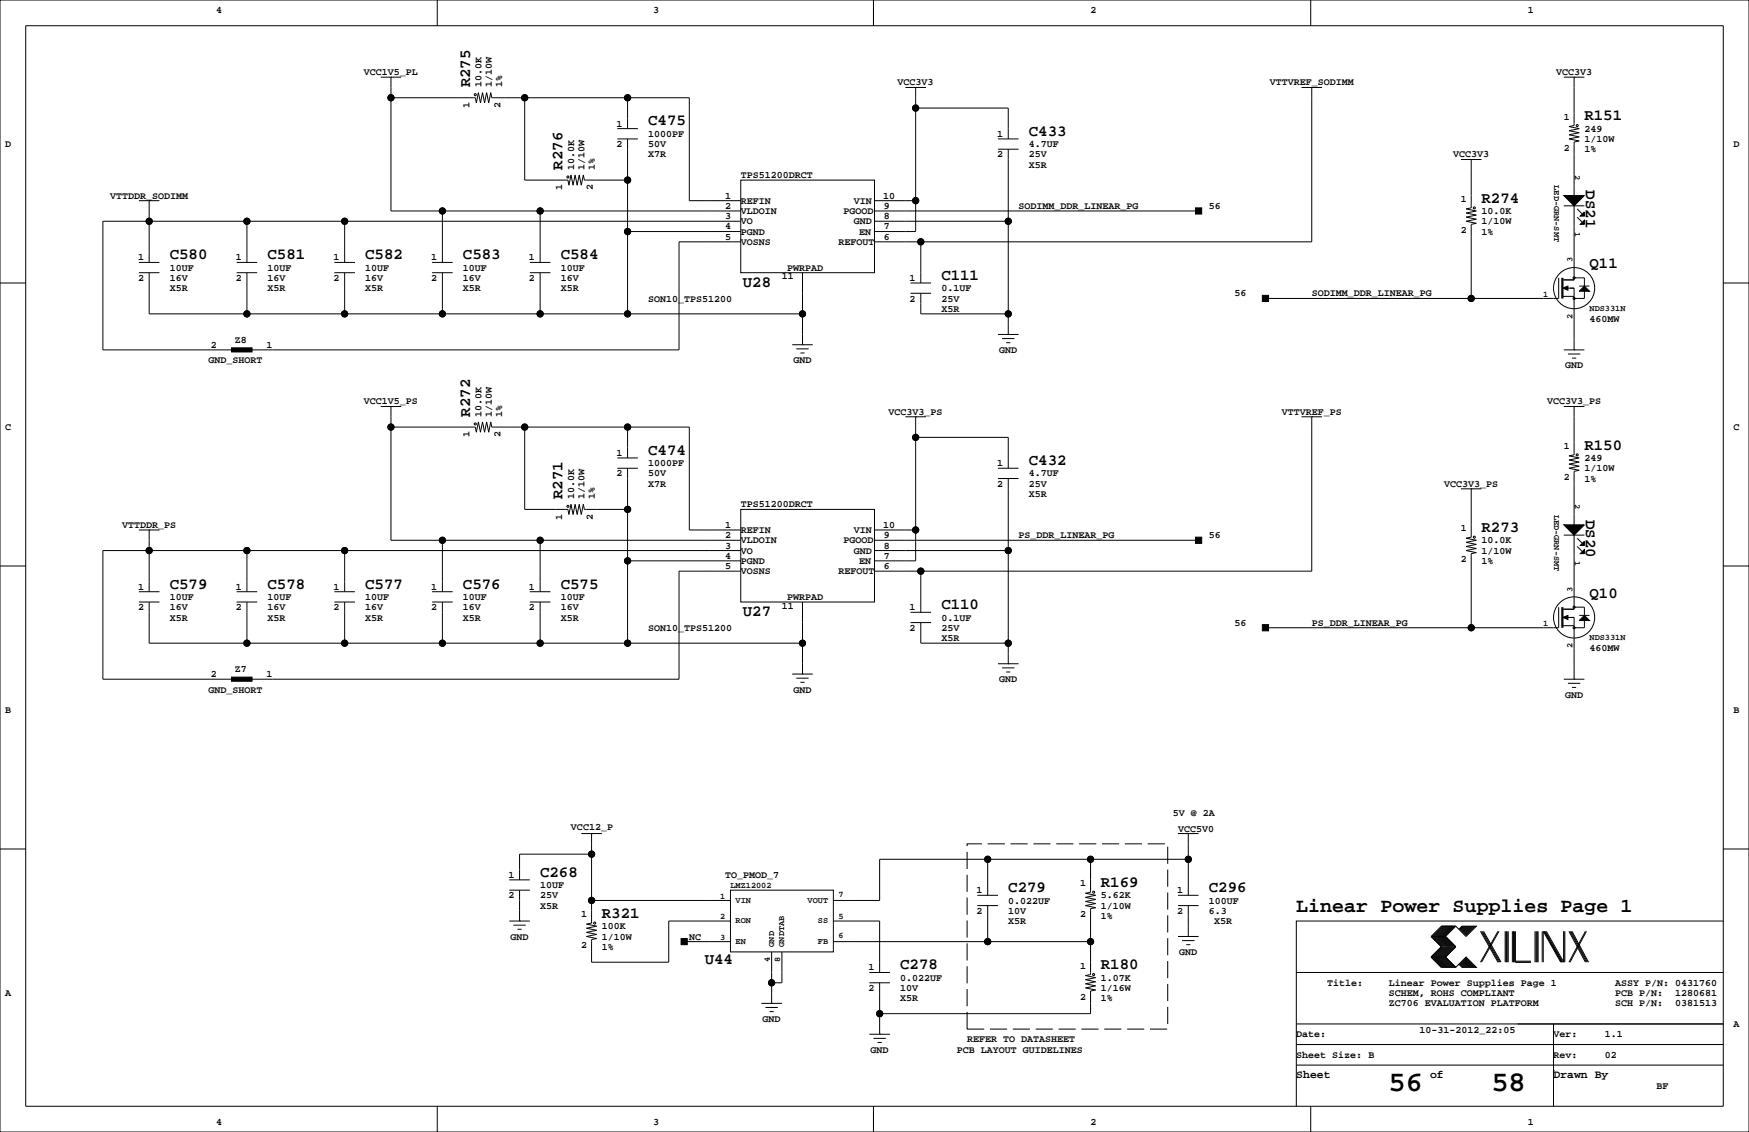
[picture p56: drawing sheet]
<svg xmlns="http://www.w3.org/2000/svg" width="432mm" height="279mm" viewBox="0 0 432 279" stroke-linecap="round" stroke-linejoin="round" font-family="sans-serif">
<defs><g id="words">
<g font-size="7.1">
<text x="342.8" y="269.3">56</text>
<text x="368.2" y="269.3">58</text>
</g>
<text font-size="4.9" x="320" y="225.1">Linear Power Supplies Page 1</text>
<g font-size="3.9">
<text x="116" y="21.6" transform="rotate(-90 116 21.6)">R275</text>
<text x="391.2" y="29.7">R151</text>
<text x="160" y="31">C475</text>
<text x="254" y="33.5">C433</text>
<text x="138.9" y="41.9" transform="rotate(-90 138.9 41.9)">R276</text>
<text x="391.5" y="47" transform="rotate(90 391.5 47)">DS21</text>
<text x="365.8" y="50">R274</text>
<text x="41.9" y="64">C580</text>
<text x="66" y="64">C581</text>
<text x="90.2" y="64">C582</text>
<text x="114.3" y="64">C583</text>
<text x="138.4" y="64">C584</text>
<text x="183.4" y="70.8">U28</text>
<text x="232.4" y="69.1">C111</text>
<text x="392.4" y="66.3">Q11</text>
<text x="116" y="102.9" transform="rotate(-90 116 102.9)">R272</text>
<text x="160" y="112.2">C474</text>
<text x="391.2" y="111">R150</text>
<text x="254" y="114.8">C432</text>
<text x="138.9" y="123.2" transform="rotate(-90 138.9 123.2)">R271</text>
<text x="365.8" y="131.3">R273</text>
<text x="391.5" y="128.3" transform="rotate(90 391.5 128.3)">DS20</text>
<text x="41.9" y="145.3">C579</text>
<text x="66" y="145.3">C578</text>
<text x="90.2" y="145.3">C577</text>
<text x="114.3" y="145.3">C576</text>
<text x="138.4" y="145.3">C575</text>
<text x="392.4" y="147.5">Q10</text>
<text x="183.4" y="152.1">U27</text>
<text x="232.4" y="150.3">C110</text>
<text x="133.3" y="216.4">C268</text>
<text x="248.9" y="220.2">C279</text>
<text x="271.8" y="218.9">R169</text>
<text x="298.5" y="220.2">C296</text>
<text x="148.6" y="226.5">R321</text>
<text x="174" y="238">U44</text>
<text x="222.2" y="239.2">C278</text>
<text x="271.8" y="239.2">R180</text>
</g>
<g font-size="2.8">
<text x="320" y="266.1">Sheet</text>
<text x="353.1" y="266.1">of</text>
<text x="383.5" y="266.1">Drawn By</text>
</g>
<g font-size="2.5">
<text x="53.3" y="3.3">4</text>
<text x="161.3" y="3.3">3</text>
<text x="269.2" y="3.3">2</text>
<text x="377.2" y="3.3">1</text>
<text x="89.9" y="18.5">VCC1V5_PL</text>
<text x="118.9" y="21.6" transform="rotate(-90 118.9 21.6)">10.0K</text>
<text x="121.4" y="21.6" transform="rotate(-90 121.4 21.6)">1/10W</text>
<text x="124" y="21.6" transform="rotate(-90 124 21.6)">1%</text>
<text x="221.6" y="21.1">VCC3V3</text>
<text x="313.5" y="21.1">VTTVREF_SODIMM</text>
<text x="384.2" y="18.5">VCC3V3</text>
<text x="115.9" y="26.7" transform="rotate(-90 115.9 26.7)">1</text>
<text x="123.5" y="26.7" transform="rotate(-90 123.5 26.7)">2</text>
<text x="386.1" y="29.6">1</text>
<text x="152.2" y="31.2">1</text>
<text x="160" y="33.8">1000PF</text>
<text x="246.2" y="33.8">1</text>
<text x="391.2" y="32.5">249</text>
<text x="391.2" y="35.1">1/10W</text>
<text x="1.3" y="36.3">D</text>
<text x="141.7" y="41.9" transform="rotate(-90 141.7 41.9)">10.0K</text>
<text x="144.3" y="41.9" transform="rotate(-90 144.3 41.9)">1/10W</text>
<text x="146.8" y="41.9" transform="rotate(-90 146.8 41.9)">1%</text>
<text x="152.2" y="36.3">2</text>
<text x="160" y="36.3">50V</text>
<text x="160" y="38.9">X7R</text>
<text x="246.2" y="38.9">2</text>
<text x="254" y="36.3">4.7UF</text>
<text x="254" y="38.9">25V</text>
<text x="254" y="41.4">X5R</text>
<text x="358.8" y="38.9">VCC3V3</text>
<text x="386.1" y="37.2">2</text>
<text x="391.2" y="37.6">1%</text>
<text x="428" y="36.3">D</text>
<text x="138.8" y="47" transform="rotate(-90 138.8 47)">1</text>
<text x="146.4" y="47" transform="rotate(-90 146.4 47)">2</text>
<text x="182.9" y="43.9">TPS51200DRCT</text>
<text x="27.2" y="49">VTTDDR_SODIMM</text>
<text x="179.1" y="51.6">2</text>
<text x="179.1" y="49">1</text>
<text x="182.9" y="52.8">VLDOIN</text>
<text x="182.9" y="50.3">REFIN</text>
<text x="208.3" y="52.8">PGOOD</text>
<text x="210.8" y="50.3">VIN</text>
<text x="218" y="49">10</text>
<text x="218.2" y="51.6">9</text>
<text x="251.5" y="51.6">SODIMM_DDR_LINEAR_PG</text>
<text x="298.5" y="51.6">56</text>
<text x="360.7" y="49.9">1</text>
<text x="365.8" y="52.8">10.0K</text>
<text x="179.1" y="59.2">5</text>
<text x="179.1" y="56.6">4</text>
<text x="179.1" y="54.1">3</text>
<text x="182.9" y="57.9">PGND</text>
<text x="182.9" y="55.4">VO</text>
<text x="210.8" y="55.4">GND</text>
<text x="212.1" y="57.9">EN</text>
<text x="218.2" y="54.1">8</text>
<text x="218.2" y="56.6">7</text>
<text x="218.2" y="59.2">6</text>
<text x="360.7" y="57.5">2</text>
<text x="365.8" y="57.9">1%</text>
<text x="365.8" y="55.4">1/10W</text>
<text x="34.1" y="64.3">1</text>
<text x="58.2" y="64.3">1</text>
<text x="82.3" y="64.3">1</text>
<text x="106.5" y="64.3">1</text>
<text x="130.6" y="64.3">1</text>
<text x="182.9" y="60.5">VOSNS</text>
<text x="207" y="60.5">REFOUT</text>
<text x="34.1" y="69.3">2</text>
<text x="41.9" y="66.8">10UF</text>
<text x="41.9" y="69.3">16V</text>
<text x="41.9" y="71.9">X5R</text>
<text x="58.2" y="69.3">2</text>
<text x="66" y="66.8">10UF</text>
<text x="66" y="69.3">16V</text>
<text x="66" y="71.9">X5R</text>
<text x="82.3" y="69.3">2</text>
<text x="90.2" y="66.8">10UF</text>
<text x="90.2" y="69.3">16V</text>
<text x="90.2" y="71.9">X5R</text>
<text x="106.5" y="69.3">2</text>
<text x="114.3" y="66.8">10UF</text>
<text x="114.3" y="69.3">16V</text>
<text x="114.3" y="71.9">X5R</text>
<text x="130.6" y="69.3">2</text>
<text x="138.4" y="66.8">10UF</text>
<text x="138.4" y="69.3">16V</text>
<text x="138.4" y="71.9">X5R</text>
<text x="193" y="68.9">11</text>
<text x="194.3" y="66.8">PWRPAD</text>
<text x="224.6" y="69.3">1</text>
<text x="232.4" y="71.9">0.1UF</text>
<text x="160" y="74.4">SON10_TPS51200</text>
<text x="224.6" y="74.4">2</text>
<text x="232.4" y="74.4">25V</text>
<text x="232.4" y="77">X5R</text>
<text x="304.8" y="73.2">56</text>
<text x="323.9" y="73.2">SODIMM_DDR_LINEAR_PG</text>
<text x="392.4" y="79.5">460MW</text>
<text x="51.4" y="89.7">GND_SHORT</text>
<text x="52.1" y="85.9">2</text>
<text x="58" y="84.6">Z8</text>
<text x="65.8" y="85.9">1</text>
<text x="195.9" y="89.7">GND</text>
<text x="246.7" y="87.1">GND</text>
<text x="386.4" y="90.9">GND</text>
<text x="89.9" y="99.8">VCC1V5_PS</text>
<text x="382" y="99.8">VCC3V3_PS</text>
<text x="1.3" y="106.2">C</text>
<text x="115.9" y="107.9" transform="rotate(-90 115.9 107.9)">1</text>
<text x="118.9" y="102.9" transform="rotate(-90 118.9 102.9)">10.0K</text>
<text x="121.4" y="102.9" transform="rotate(-90 121.4 102.9)">1/10W</text>
<text x="123.5" y="107.9" transform="rotate(-90 123.5 107.9)">2</text>
<text x="124" y="102.9" transform="rotate(-90 124 102.9)">1%</text>
<text x="219.4" y="102.4">VCC3V3_PS</text>
<text x="316.4" y="102.4">VTTVREF_PS</text>
<text x="428" y="106.2">C</text>
<text x="152.2" y="112.5">1</text>
<text x="386.1" y="110.8">1</text>
<text x="391.2" y="113.8">249</text>
<text x="152.2" y="117.6">2</text>
<text x="160" y="117.6">50V</text>
<text x="160" y="115.1">1000PF</text>
<text x="246.2" y="115.1">1</text>
<text x="254" y="117.6">4.7UF</text>
<text x="386.1" y="118.5">2</text>
<text x="391.2" y="118.9">1%</text>
<text x="391.2" y="116.3">1/10W</text>
<text x="141.7" y="123.2" transform="rotate(-90 141.7 123.2)">10.0K</text>
<text x="144.3" y="123.2" transform="rotate(-90 144.3 123.2)">1/10W</text>
<text x="146.8" y="123.2" transform="rotate(-90 146.8 123.2)">1%</text>
<text x="160" y="120.1">X7R</text>
<text x="182.9" y="125.2">TPS51200DRCT</text>
<text x="246.2" y="120.1">2</text>
<text x="254" y="122.7">X5R</text>
<text x="254" y="120.1">25V</text>
<text x="356.6" y="120.1">VCC3V3_PS</text>
<text x="30.2" y="130.3">VTTDDR_PS</text>
<text x="138.8" y="128.3" transform="rotate(-90 138.8 128.3)">1</text>
<text x="146.4" y="128.3" transform="rotate(-90 146.4 128.3)">2</text>
<text x="179.1" y="130.3">1</text>
<text x="182.9" y="131.6">REFIN</text>
<text x="210.8" y="131.6">VIN</text>
<text x="218" y="130.3">10</text>
<text x="360.7" y="131.2">1</text>
<text x="179.1" y="132.8">2</text>
<text x="179.1" y="135.4">3</text>
<text x="179.1" y="137.9">4</text>
<text x="182.9" y="136.7">VO</text>
<text x="182.9" y="134.1">VLDOIN</text>
<text x="208.3" y="134.1">PGOOD</text>
<text x="210.8" y="136.7">GND</text>
<text x="218.2" y="137.9">7</text>
<text x="218.2" y="132.8">9</text>
<text x="218.2" y="135.4">8</text>
<text x="251.5" y="132.8">PS_DDR_LINEAR_PG</text>
<text x="298.5" y="132.8">56</text>
<text x="365.8" y="134.1">10.0K</text>
<text x="365.8" y="136.7">1/10W</text>
<text x="179.1" y="140.5">5</text>
<text x="182.9" y="141.7">VOSNS</text>
<text x="182.9" y="139.2">PGND</text>
<text x="207" y="141.7">REFOUT</text>
<text x="212.1" y="139.2">EN</text>
<text x="218.2" y="140.5">6</text>
<text x="360.7" y="138.8">2</text>
<text x="365.8" y="139.2">1%</text>
<text x="34.1" y="145.5">1</text>
<text x="41.9" y="148.1">10UF</text>
<text x="58.2" y="145.5">1</text>
<text x="66" y="148.1">10UF</text>
<text x="82.3" y="145.5">1</text>
<text x="90.2" y="148.1">10UF</text>
<text x="106.5" y="145.5">1</text>
<text x="114.3" y="148.1">10UF</text>
<text x="130.6" y="145.5">1</text>
<text x="138.4" y="148.1">10UF</text>
<text x="194.3" y="148.1">PWRPAD</text>
<text x="34.1" y="150.6">2</text>
<text x="41.9" y="153.2">X5R</text>
<text x="41.9" y="150.6">16V</text>
<text x="58.2" y="150.6">2</text>
<text x="66" y="153.2">X5R</text>
<text x="66" y="150.6">16V</text>
<text x="82.3" y="150.6">2</text>
<text x="90.2" y="153.2">X5R</text>
<text x="90.2" y="150.6">16V</text>
<text x="106.5" y="150.6">2</text>
<text x="114.3" y="153.2">X5R</text>
<text x="114.3" y="150.6">16V</text>
<text x="130.6" y="150.6">2</text>
<text x="138.4" y="153.2">X5R</text>
<text x="138.4" y="150.6">16V</text>
<text x="160" y="155.7">SON10_TPS51200</text>
<text x="193" y="150.2">11</text>
<text x="224.6" y="155.7">2</text>
<text x="224.6" y="150.6">1</text>
<text x="232.4" y="155.7">25V</text>
<text x="232.4" y="153.2">0.1UF</text>
<text x="304.8" y="154.4">56</text>
<text x="323.9" y="154.4">PS_DDR_LINEAR_PG</text>
<text x="232.4" y="158.2">X5R</text>
<text x="392.4" y="160.8">460MW</text>
<text x="52.1" y="167.1">2</text>
<text x="58" y="165.9">Z7</text>
<text x="65.8" y="167.1">1</text>
<text x="51.4" y="170.9">GND_SHORT</text>
<text x="195.9" y="170.9">GND</text>
<text x="246.7" y="168.4">GND</text>
<text x="386.4" y="172.2">GND</text>
<text x="1.3" y="176">B</text>
<text x="428" y="176">B</text>
<text x="289.6" y="201.4">5V @ 2A</text>
<text x="141" y="205">VCC12_P</text>
<text x="290.8" y="205.2">VCC5V0</text>
<text x="125.5" y="216.7">1</text>
<text x="125.5" y="221.7">2</text>
<text x="133.3" y="219.2">10UF</text>
<text x="133.3" y="221.7">25V</text>
<text x="179.1" y="216.7">TO_PMOD_7</text>
<text x="241.1" y="220.5">1</text>
<text x="266.7" y="218.8">1</text>
<text x="271.8" y="221.7">5.62K</text>
<text x="290.6" y="220.5">1</text>
<text x="133.3" y="224.3">X5R</text>
<text x="143.5" y="226.4">1</text>
<text x="241.1" y="225.6">2</text>
<text x="248.9" y="225.6">10V</text>
<text x="248.9" y="223">0.022UF</text>
<text x="266.7" y="226.4">2</text>
<text x="271.8" y="224.3">1/10W</text>
<text x="271.8" y="226.8">1%</text>
<text x="290.6" y="225.6">2</text>
<text x="298.5" y="223">100UF</text>
<text x="298.5" y="225.6">6.3</text>
<text x="126" y="231.9">GND</text>
<text x="148.6" y="229.4">100K</text>
<text x="148.6" y="231.9">1/10W</text>
<text x="170.2" y="231.9">NC</text>
<text x="248.9" y="228.1">X5R</text>
<text x="299.7" y="228.1">X5R</text>
<text x="143.5" y="234">2</text>
<text x="148.6" y="234.4">1%</text>
<text x="214.4" y="239.5">1</text>
<text x="266.7" y="239.1">1</text>
<text x="291.1" y="235.7">GND</text>
<text x="1.3" y="245.9">A</text>
<text x="214.4" y="244.6">2</text>
<text x="222.2" y="242.1">0.022UF</text>
<text x="222.2" y="244.6">10V</text>
<text x="271.8" y="242.1">1.07K</text>
<text x="271.8" y="244.6">1/16W</text>
<text x="327.7" y="243.3">Title:</text>
<text x="342.9" y="245.9">SCHEM, ROHS COMPLIANT</text>
<text x="342.9" y="243.3">Linear Power Supplies Page 1</text>
<text x="398.8" y="243.3">ASSY P/N: 0431760</text>
<text x="398.8" y="245.9">PCB P/N:</text>
<text x="413.6" y="245.9">1280681</text>
<text x="222.2" y="247.1">X5R</text>
<text x="266.7" y="246.7">2</text>
<text x="271.8" y="247.1">1%</text>
<text x="342.9" y="248.4">ZC706 EVALUATION PLATFORM</text>
<text x="398.8" y="248.4">SCH P/N:</text>
<text x="413.6" y="248.4">0381513</text>
<text x="188.3" y="252.2">GND</text>
<text x="238.8" y="257.3">REFER TO DATASHEET</text>
<text x="320" y="256">Date:</text>
<text x="350.4" y="255">10-31-2012_22:05</text>
<text x="383.5" y="256">Ver:</text>
<text x="396.2" y="256">1.1</text>
<text x="428" y="253.5">A</text>
<text x="214.9" y="259.8">GND</text>
<text x="236.2" y="259.8">PCB LAYOUT GUIDELINES</text>
<text x="320" y="261.1">Sheet Size: B</text>
<text x="383.5" y="261.1">Rev:</text>
<text x="396.2" y="261.1">02</text>
<text x="408.9" y="268.7">BF</text>
<text x="53.3" y="277.6">4</text>
<text x="161.3" y="277.6">3</text>
<text x="269.2" y="277.6">2</text>
<text x="377.2" y="277.6">1</text>
</g>
<g font-size="2.1">
<text x="383.7" y="45.7" transform="rotate(90 383.7 45.7)">LED-GRN-SMT</text>
<text x="388.8" y="43.2" transform="rotate(90 388.8 43.2)">2</text>
<text x="388.8" y="57.2" transform="rotate(90 388.8 57.2)">1</text>
<text x="388.2" y="64.8" transform="rotate(-90 388.2 64.8)">3</text>
<text x="381" y="73.2">1</text>
<text x="392.4" y="76.8">NDS331N</text>
<text x="388.2" y="78.7" transform="rotate(-90 388.2 78.7)">2</text>
<text x="388.8" y="124.5" transform="rotate(90 388.8 124.5)">2</text>
<text x="383.7" y="127" transform="rotate(90 383.7 127)">LED-GRN-SMT</text>
<text x="388.8" y="138.4" transform="rotate(90 388.8 138.4)">1</text>
<text x="388.2" y="146" transform="rotate(-90 388.2 146)">3</text>
<text x="381" y="154.5">1</text>
<text x="388.2" y="160" transform="rotate(-90 388.2 160)">2</text>
<text x="392.4" y="158.1">NDS331N</text>
<text x="177.8" y="221.8">1</text>
<text x="180.3" y="219.3">LMZ12002</text>
<text x="207" y="221.3">7</text>
<text x="177.8" y="226.9">2</text>
<text x="181.6" y="222.8">VIN</text>
<text x="181.6" y="227.9">RON</text>
<text x="199.4" y="222.8">VOUT</text>
<text x="201.9" y="227.9">SS</text>
<text x="207" y="226.9">5</text>
<text x="177.8" y="232">3</text>
<text x="181.6" y="233">EN</text>
<text x="191.1" y="233.7" transform="rotate(-90 191.1 233.7)">GND</text>
<text x="193.6" y="233.7" transform="rotate(-90 193.6 233.7)">GNDTAB</text>
<text x="201.9" y="233">FB</text>
<text x="207" y="231.5">6</text>
<text x="190.1" y="237.5" transform="rotate(-90 190.1 237.5)">4</text>
<text x="192.6" y="237.5" transform="rotate(-90 192.6 237.5)">8</text>
</g>
</g></defs>
<g fill="none" stroke="#000" stroke-width=".25">
<path d="M0 0h431.8v279.4h-431.8zM6.3 6.4h419.1v266.6h-419.1zM94 19.1h5.1M96.5 19.1h.1M96.5 19.1v33h86.4M107.9 0v6.4M215.6 0v6.4M323.6 0v6.4M386.1 19.1h5.1M388.6 19.1h.1M388.6 19.1v11.9l-1.3 .2 2.6 .6-2.6 .5 2.6 .5-2.6 .5 2.6 .5-2.6 .5 2.6 .5-1.3 .3v13.2M96.5 24.1h20.8l.3 1.3 .5-2.5 .5 2.5 .5-2.5 .5 2.5 .5-2.5 .5 2.5 .6-2.5 .2 1.2h48.8v25.4h12.7"/>
<path d="M129.5 24.1v20.3h10.7l.3 1.3 .5-2.5 .5 2.5 .5-2.5 .5 2.5 .5-2.5 .5 2.5 .5-2.5 .3 1.2h10.6M152.4 34.3h5.1M152.4 31.8h5.1M154.9 24.1v7.7M154.9 34.3v43.2M223.5 21.6h5.1M226.1 21.6h.1M226.1 21.6v35.6h-10.2M226.1 26.7h22.8v7.6M246.4 34.3h5.1M246.4 36.8h5.1M248.9 36.8v45.7"/>
<path d="M321.3 21.6h5.1M323.8 21.6h.1M323.8 21.6v38.1h-107.9M360.7 39.4h5.1M363.2 39.4h.1M363.2 39.4v11.9l-1.3 .3 2.6 .5-2.6 .5 2.6 .5-2.6 .5 2.6 .5-2.6 .5 2.6 .5-1.3 .3v18.3M34.3 49.5h5.1M36.8 49.5h.1M36.8 49.5v15.3M61 54.6v10.2M85.1 54.6v10.2M109.2 52.1v12.7"/>
<path d="M133.3 52.1v12.7M154.9 57.2h28M182.9 44.4h33v22.9h-33zM182.9 54.6h-157.5v31.8h31.7M182.9 59.7h-15.3v26.7h-105.4M215.9 52.1h80M215.9 49.5h10.2M215.9 54.6h33M227.3 59.7v10.1M386.1 50.8h5.1M388.6 50.8v18.3h-2.8M389.4 51.6l1.3 1.2"/>
<path d="M389.4 53.6l1.3 1.3M0 69.8h6.3M34.3 67.3h5.1M34.3 64.8h5.1M36.8 67.3v10.2h161.3M58.4 67.3h5.1M58.4 64.8h5.1M61 67.3v10.2M82.5 67.3h5.1M82.5 64.8h5.1M85.1 67.3v10.2M106.7 67.3h5.1"/>
<path d="M106.7 64.8h5.1M109.2 67.3v10.2M130.8 67.3h5.1M130.8 64.8h5.1M133.3 67.3v10.2M198.1 67.3v17.8M224.8 72.4h5.1M224.8 69.8h5.1M227.3 72.4v5.1h21.6M384.8 68.6v5.1h-72.4M385.6 68.6v5.1M385.8 68.6v5.1"/>
<path d="M385.8 73.2h2.8M387.1 71.1h1.5v15.3M388.6 68.6h2.6v2M389.9 70.6h2.5M391.2 71.9v1.8h-2.6M425.4 69.8h6.4M195.6 85.1h5.1M196.6 86.1h3M197.6 87.1h1M198.1 85.1h.1M246.4 82.5h5.1M247.4 83.6h3"/>
<path d="M248.4 84.6h1M248.9 82.5h.1M386.1 86.4h5.1M387.1 87.4h3M388.1 88.4h1M388.6 86.4h.1M94 100.3h5.1M96.5 100.3h.1M96.5 100.3v33h86.4M96.5 105.4h20.8l.3 1.3 .5-2.6 .5 2.6 .5-2.6 .5 2.6 .5-2.6 .5 2.6 .6-2.6 .2 1.3h48.8v25.4h12.7M129.5 105.4v20.3h10.7l.3 1.3 .5-2.5 .5 2.5 .5-2.5 .5 2.5 .5-2.5 .5 2.5 .5-2.5 .3 1.2h10.6M152.4 115.6h5.1"/>
<path d="M152.4 113h5.1M154.9 105.4v7.6M154.9 115.6v43.2M223.5 102.9h5.1M226.1 102.9h.1M226.1 102.9v35.5h-10.2M226.1 107.9h22.8v7.7M246.4 118.1h5.1M246.4 115.6h5.1M248.9 118.1v45.7M321.3 102.9h5.1M323.8 102.9h.1"/>
<path d="M323.8 102.9v38.1h-107.9M386.1 100.3h5.1M388.6 100.3h.1M388.6 100.3v12l-1.3 .2 2.6 .5-2.6 .5 2.6 .5-2.6 .6 2.6 .5-2.6 .5 2.6 .5-1.3 .2v13.2M0 139.7h6.3M34.3 130.8h5.1M36.8 130.8h.1M36.8 130.8v15.2M61 135.9v10.1M85.1 135.9v10.1M109.2 133.3v12.7M133.3 133.3v12.7"/>
<path d="M154.9 138.4h28M182.9 125.7h33v22.9h-33zM182.9 135.9h-157.5v31.7h31.7M215.9 135.9h33M215.9 130.8h10.2M215.9 133.3h80M360.7 120.7h5.1M363.2 120.7h.1M363.2 120.7v11.9l-1.3 .2 2.6 .5-2.6 .6 2.6 .5-2.6 .5 2.6 .5-2.6 .5 2.6 .5-1.3 .3v18.2M386.1 132.1h5.1M388.6 132.1v18.3h-2.8M389.4 132.8l1.3 1.3"/>
<path d="M389.4 134.9l1.3 1.2M425.4 139.7h6.4M34.3 148.6h5.1M34.3 146h5.1M36.8 148.6v10.2h161.3M58.4 148.6h5.1M58.4 146h5.1M61 148.6v10.2M82.5 148.6h5.1M82.5 146h5.1M85.1 148.6v10.2M106.7 148.6h5.1"/>
<path d="M106.7 146h5.1M109.2 148.6v10.2M130.8 148.6h5.1M130.8 146h5.1M133.3 148.6v10.2M182.9 141h-15.3v26.6h-105.4M198.1 148.6v17.8M224.8 153.7h5.1M224.8 151.1h5.1M227.3 141v10.1M227.3 153.7v5.1h21.6M384.8 149.9v5h-72.4"/>
<path d="M385.6 149.9v5M385.8 149.9v5M385.8 154.4h2.8M387.1 152.4h1.5v15.2M388.6 149.9h2.6v2M389.9 151.9h2.5M391.2 153.2v1.7h-2.6M195.6 166.4h5.1M196.6 167.4h3M197.6 168.4h1M198.1 166.4h.1M246.4 163.8h5.1"/>
<path d="M247.4 164.8h3M248.4 165.9h1M248.9 163.8h.1M386.1 167.6h5.1M387.1 168.7h3M388.1 169.7h1M388.6 167.6h.1M0 209.5h6.3M125.7 219.7h5.1M125.7 217.2h5.1M128.3 219.7v7.6M143.5 205.7h5.1"/>
<path d="M146 205.7h.1M146 210.8h-17.7v6.4M146 205.7v22.1l-1.2 .3 2.5 .5-2.5 .5 2.5 .5-2.5 .5 2.5 .5-2.5 .5 2.5 .5-1.3 .3v5.6h19.1v-10.2h15.2M180.3 219.7h25.4v15.2h-25.4zM243.8 212.1v8.9M269.2 212.1v8.1l-1.2 .3 2.5 .5-2.5 .5 2.5 .5-2.5 .5 2.5 .5-2.5 .5 2.5 .5-1.3 .3v16.2l-1.2 .3 2.5 .5-2.5 .5 2.5 .5-2.5 .5 2.5 .5-2.5 .5 2.5 .5-1.3 .3v5.6h-52M290.8 205.7h5.1M293.4 205.7h.1M293.4 212.1h-76.2v10.1h-11.5M293.4 205.7v15.3M425.4 209.5h6.4M125.7 227.3h5.1"/>
<path d="M126.7 228.3h3.1M127.8 229.4h1M128.3 227.3h.1M146 222.2h34.3M168.9 232.4h11.4M190.5 234.9v12.7M193 234.9v7.7h-2.5M205.7 232.4h63.5M205.7 227.3h11.5v12.7M241.3 223.5h5.1M241.3 221h5.1M243.8 223.5v8.9"/>
<path d="M290.8 231.1h5.1M290.8 223.5h5.1M290.8 221h5.1M291.8 232.2h3.1M292.9 233.2h1M293.4 231.1h.1M293.4 223.5v7.6M353.3 231.1h3.6M353.3 236.2l2.6 2.6h3.5M353.3 231.1l2.6 2.6-2.6 2.5M353.3 236.2h3.6M356.1 228.6l-2.5 2.5 2.5 2.6-2.5 2.5 2.5 2.6"/>
<path d="M356.4 228.6l-2.6 2.5 2.6 2.6-2.6 2.5 2.6 2.6M356.6 228.6l-2.5 2.5 2.5 2.6-2.5 2.5 2.5 2.6M356.9 228.6l-2.6 2.5 2.6 2.6-2.6 2.5 2.6 2.6M356.9 231.1l2.5 2.6-2.5 2.5M356.9 236.2l2.5 2.6M357.1 228.6l-2.5 2.5 2.5 2.6-2.5 2.5 2.5 2.6M357.4 228.6l-2.6 2.5 2.6 2.6-2.6 2.5 2.6 2.6M357.6 228.6l-2.5 2.5 2.5 2.6-2.5 2.5 2.5 2.6M357.9 228.6l-2.6 2.5 2.6 2.6-2.6 2.5 2.6 2.6M358.1 228.6l-2.5 2.5 2.5 2.6-2.5 2.5 2.5 2.6M358.4 228.6l-2.5 2.5 2.5 2.6-2.5 2.5 2.5 2.6M358.6 228.6l-2.5 2.5 2.5 2.6-2.5 2.5 2.5 2.6"/>
<path d="M358.9 228.6l-2.5 2.5 2.5 2.6-2.5 2.5 2.5 2.6M359.2 228.6l-2.6 2.5 2.6 2.6-2.6 2.5 2.6 2.6M359.4 228.6l2.5 2.5 2.6-2.5h-3.6l-.7 .8M359.4 228.6h-3.5l-2.6 2.5M359.4 228.6l-2.5 2.5M360.2 238l.7 .8h3.6l-2.6-2.6-2.5 2.6M360.4 237.7l1 1.1M360.4 238l.8 .8M360.7 237.5l1.2 1.3M360.7 237.7l1 1.1M360.9 237.2l1.6 1.6M360.9 237.5l1.3 1.3"/>
<path d="M361.2 237l1.8 1.8M361.2 237.2l1.5 1.6M361.2 228.6l-.8 .8M361.4 236.7l2.1 2.1M361.4 237l1.8 1.8M361.4 228.6l-1 1M361.7 236.5l2.3 2.3M361.7 236.7l2 2.1M361.7 228.6l-1 1M361.9 236.5l2.3 2.3M361.9 228.6l-1.2 1.3M362.2 228.6l-1.3 1.3"/>
<path d="M362.5 228.6l-1.6 1.5M362.7 228.6l-1.5 1.5M363 228.6l-1.8 1.8M363.2 228.6l-1.8 1.8M363.5 228.6l-2.1 2M363.7 228.6l-2 2M364 228.6l-2.3 2.3M364.2 228.6l-2.3 2.3M365.5 229.9l4.3 7.6M365.8 229.9l4.3 7.6M366 229.9l4.3 7.6M366.3 229.9l4.3 7.6"/>
<path d="M369.8 229.9l-4.3 7.6M370.1 229.9l-4.3 7.6M371.6 229.9v7.6M371.9 229.9v7.6M372.1 229.9v7.6M372.4 229.9v7.6M373.4 229.9v7.6M373.6 229.9v7.6M373.9 229.9v7.6M374.1 229.9v7.6h3.9M374.1 237.2h3.9M379 229.9v7.6"/>
<path d="M379.2 229.9v7.6M379.5 229.9v7.6M379.7 229.9v7.6M380.7 229.9v7.6M381 237.5v-7.6l4.3 7.6M381.3 229.9l4.3 7.6M381.5 229.9l4.3 7.6M381.8 229.9l4.3 7.6v-7.6M386.3 229.9v7.6M387.3 229.9l4.1 7.6M387.6 229.9l4.1 7.6M387.9 229.9l4 7.6"/>
<path d="M388.1 229.9l4.1 7.6M391.4 229.9l-4.1 7.6M391.7 229.9l-4.1 7.6M425.4 227.3h-105.4v35.6M188 247.6h5M189 248.7h3M190 249.7h1M190.5 247.6h.1M214.6 242.6h5.1M214.6 255.3h5.1M214.6 240h5.1M215.6 256.3h3.1"/>
<path d="M216.7 257.3h1M217.2 255.3h.1M217.2 242.6v12.7M320 240h105.4M320 257.8h105.4M320 252.7h105.4M383.5 252.7v20.3M107.9 273v6.4M215.6 273v6.4M320 262.9v10.1M320 262.9h105.4M323.6 273v6.4"/>
<path d="M383.5 264.2h.1"/>
<circle cx="96.5" cy="24.1" r=".76"/>
<circle cx="117.3" cy="23.4" r=".25"/>
<circle cx="129.5" cy="24.1" r=".76"/>
<circle cx="154.9" cy="24.1" r=".76"/>
<circle cx="226.1" cy="26.7" r=".76"/>
<circle cx="389.4" cy="31" r=".25"/>
<circle cx="36.8" cy="54.6" r=".76"/>
<circle cx="61" cy="54.6" r=".76"/>
<circle cx="85.1" cy="54.6" r=".76"/>
<circle cx="109.2" cy="52.1" r=".76"/>
<circle cx="133.4" cy="52.1" r=".76"/>
<circle cx="140.2" cy="43.7" r=".25"/>
<circle cx="154.9" cy="57.1" r=".76"/>
<circle cx="154.9" cy="44.4" r=".76"/>
<circle cx="226.1" cy="49.5" r=".76"/>
<circle cx="227.3" cy="59.7" r=".76"/>
<circle cx="248.9" cy="54.6" r=".76"/>
<circle cx="364" cy="51.3" r=".25"/>
<circle cx="61" cy="77.5" r=".76"/>
<circle cx="85.1" cy="77.5" r=".76"/>
<circle cx="109.2" cy="77.5" r=".76"/>
<circle cx="133.4" cy="77.5" r=".76"/>
<circle cx="154.9" cy="77.5" r=".76"/>
<circle cx="198.1" cy="77.5" r=".76"/>
<circle cx="248.9" cy="77.5" r=".76"/>
<circle cx="363.2" cy="73.7" r=".76"/>
<circle cx="388.6" cy="71.1" r="5.1"/>
<circle cx="388.6" cy="68.6" r=".25"/>
<circle cx="388.6" cy="73.7" r=".25"/>
<circle cx="96.5" cy="105.4" r=".76"/>
<circle cx="117.3" cy="104.6" r=".25"/>
<circle cx="129.5" cy="105.4" r=".76"/>
<circle cx="154.9" cy="105.4" r=".76"/>
<circle cx="226.1" cy="107.9" r=".76"/>
<circle cx="389.4" cy="112.3" r=".25"/>
<circle cx="36.8" cy="135.9" r=".76"/>
<circle cx="61" cy="135.9" r=".76"/>
<circle cx="85.1" cy="135.9" r=".76"/>
<circle cx="109.2" cy="133.3" r=".76"/>
<circle cx="133.4" cy="133.3" r=".76"/>
<circle cx="140.2" cy="125" r=".25"/>
<circle cx="154.9" cy="138.4" r=".76"/>
<circle cx="154.9" cy="125.7" r=".76"/>
<circle cx="226.1" cy="130.8" r=".76"/>
<circle cx="248.9" cy="135.9" r=".76"/>
<circle cx="364" cy="132.6" r=".25"/>
<circle cx="61" cy="158.7" r=".76"/>
<circle cx="85.1" cy="158.7" r=".76"/>
<circle cx="109.2" cy="158.7" r=".76"/>
<circle cx="133.4" cy="158.7" r=".76"/>
<circle cx="154.9" cy="158.7" r=".76"/>
<circle cx="198.1" cy="158.7" r=".76"/>
<circle cx="227.3" cy="141" r=".76"/>
<circle cx="248.9" cy="158.7" r=".76"/>
<circle cx="363.2" cy="154.9" r=".76"/>
<circle cx="388.6" cy="152.4" r="5.1"/>
<circle cx="388.6" cy="149.9" r=".25"/>
<circle cx="388.6" cy="154.9" r=".25"/>
<circle cx="146.1" cy="210.8" r=".76"/>
<circle cx="243.8" cy="212.1" r=".76"/>
<circle cx="269.2" cy="212.1" r=".76"/>
<circle cx="293.4" cy="212.1" r=".76"/>
<circle cx="146.1" cy="222.2" r=".76"/>
<circle cx="146.8" cy="227.8" r=".25"/>
<circle cx="243.8" cy="232.4" r=".76"/>
<circle cx="269.2" cy="232.4" r=".76"/>
<circle cx="270" cy="220.2" r=".25"/>
<circle cx="190.5" cy="242.6" r=".76"/>
<circle cx="217.2" cy="250.2" r=".76"/>
<circle cx="270" cy="240.5" r=".25"/>
</g>
<g fill="#000" stroke="#000" stroke-width=".25">
<path d="M295.1 51.3h1.6v1.5h-1.6z" fill-rule="evenodd"/>
<path d="M386.1 48.3h5.1l-2.6 2.5z" fill-rule="evenodd"/>
<path d="M391.2 52.3v1h-1.1z" fill-rule="evenodd"/>
<path d="M390.1 55.4l1.1-1v1z" fill-rule="evenodd"/>
<path d="M311.7 72.9h1.5v1.5h-1.5z" fill-rule="evenodd"/>
<path d="M385.8 71.1l1.3-.5v1z" fill-rule="evenodd"/>
<path d="M389.9 71.9l1.3-1.3 1.2 1.3z" fill-rule="evenodd"/>
<path d="M57.1 85.9h5.1v1h-5.1z" fill-rule="evenodd"/>
<path d="M295.1 132.6h1.6v1.5h-1.6z" fill-rule="evenodd"/>
<path d="M386.1 129.5h5.1l-2.6 2.6z" fill-rule="evenodd"/>
<path d="M391.2 133.6v1h-1.1z" fill-rule="evenodd"/>
<path d="M390.1 136.7l1.1-1.1v1.1z" fill-rule="evenodd"/>
<path d="M311.7 154.2h1.5v1.5h-1.5z" fill-rule="evenodd"/>
<path d="M385.8 152.4l1.3-.5v1z" fill-rule="evenodd"/>
<path d="M389.9 153.2l1.3-1.3 1.2 1.3z" fill-rule="evenodd"/>
<path d="M57.1 167.1h5.1v1h-5.1z" fill-rule="evenodd"/>
<path d="M168.1 231.6h1.6v1.6h-1.6z" fill-rule="evenodd"/>
<circle cx="96.5" cy="24.1" r=".76"/>
<circle cx="129.5" cy="24.1" r=".76"/>
<circle cx="154.9" cy="24.1" r=".76"/>
<circle cx="226.1" cy="26.7" r=".76"/>
<circle cx="36.8" cy="54.6" r=".76"/>
<circle cx="61" cy="54.6" r=".76"/>
<circle cx="85.1" cy="54.6" r=".76"/>
<circle cx="109.2" cy="52.1" r=".76"/>
<circle cx="133.4" cy="52.1" r=".76"/>
<circle cx="154.9" cy="57.1" r=".76"/>
<circle cx="154.9" cy="44.4" r=".76"/>
<circle cx="226.1" cy="49.5" r=".76"/>
<circle cx="227.3" cy="59.7" r=".76"/>
<circle cx="248.9" cy="54.6" r=".76"/>
<circle cx="61" cy="77.5" r=".76"/>
<circle cx="85.1" cy="77.5" r=".76"/>
<circle cx="109.2" cy="77.5" r=".76"/>
<circle cx="133.4" cy="77.5" r=".76"/>
<circle cx="154.9" cy="77.5" r=".76"/>
<circle cx="198.1" cy="77.5" r=".76"/>
<circle cx="248.9" cy="77.5" r=".76"/>
<circle cx="363.2" cy="73.7" r=".76"/>
<circle cx="96.5" cy="105.4" r=".76"/>
<circle cx="129.5" cy="105.4" r=".76"/>
<circle cx="154.9" cy="105.4" r=".76"/>
<circle cx="226.1" cy="107.9" r=".76"/>
<circle cx="36.8" cy="135.9" r=".76"/>
<circle cx="61" cy="135.9" r=".76"/>
<circle cx="85.1" cy="135.9" r=".76"/>
<circle cx="109.2" cy="133.3" r=".76"/>
<circle cx="133.4" cy="133.3" r=".76"/>
<circle cx="154.9" cy="138.4" r=".76"/>
<circle cx="154.9" cy="125.7" r=".76"/>
<circle cx="226.1" cy="130.8" r=".76"/>
<circle cx="248.9" cy="135.9" r=".76"/>
<circle cx="61" cy="158.7" r=".76"/>
<circle cx="85.1" cy="158.7" r=".76"/>
<circle cx="109.2" cy="158.7" r=".76"/>
<circle cx="133.4" cy="158.7" r=".76"/>
<circle cx="154.9" cy="158.7" r=".76"/>
<circle cx="198.1" cy="158.7" r=".76"/>
<circle cx="227.3" cy="141" r=".76"/>
<circle cx="248.9" cy="158.7" r=".76"/>
<circle cx="363.2" cy="154.9" r=".76"/>
<circle cx="146.1" cy="210.8" r=".76"/>
<circle cx="243.8" cy="212.1" r=".76"/>
<circle cx="269.2" cy="212.1" r=".76"/>
<circle cx="293.4" cy="212.1" r=".76"/>
<circle cx="146.1" cy="222.2" r=".76"/>
<circle cx="243.8" cy="232.4" r=".76"/>
<circle cx="269.2" cy="232.4" r=".76"/>
<circle cx="190.5" cy="242.6" r=".76"/>
<circle cx="217.2" cy="250.2" r=".76"/>
</g>
<path d="M238.8 208.3h49.5v45.7h-49.5z" fill="none" stroke="#000" stroke-width=".25" stroke-dasharray="4.2 1.4" stroke-linecap="butt"/>
<use href="#words"/>
</svg>
